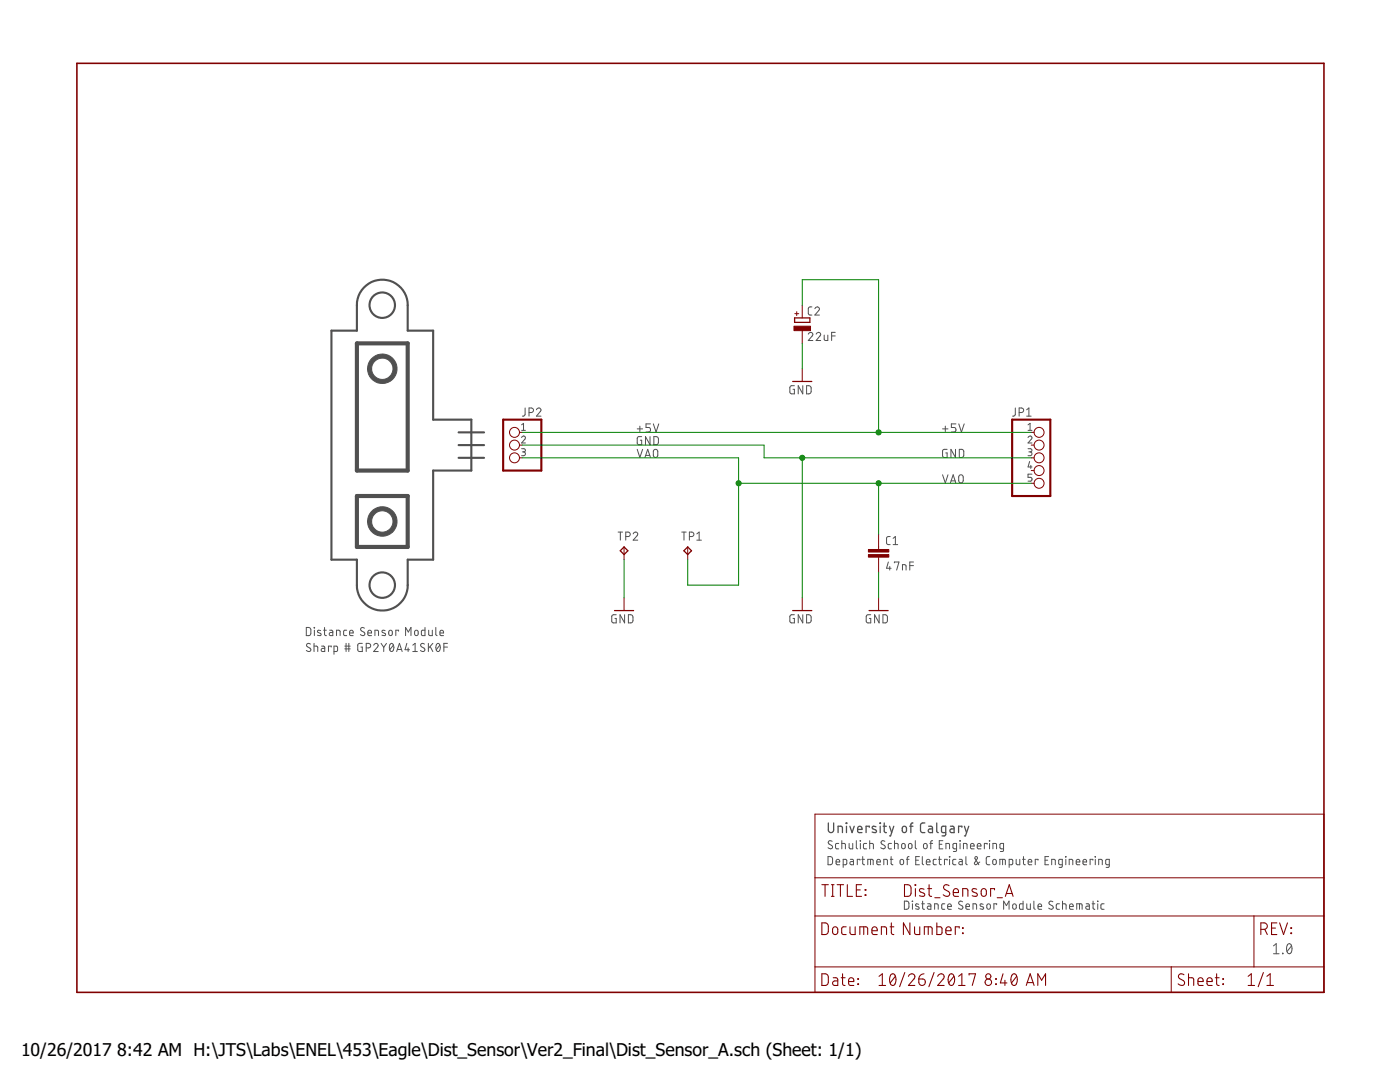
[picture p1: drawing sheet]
<svg xmlns="http://www.w3.org/2000/svg" width="279mm" height="216mm" viewBox="0 0 279 216" stroke-linecap="round" stroke-linejoin="round" font-family="sans-serif">
<defs><g id="words">
<g font-size="3.5">
<text x="4.2" y="210.7">10/26/2017</text>
<text x="23.4" y="210.7">8:42 AM H:\JTS\Labs\ENEL\453\Eagle\Dist_Sensor\Ver2_Final\Dist_Sensor_A.sch (Sheet: 1/1)</text>
</g>
</g></defs>
<g fill="none" stroke="#505050" stroke-width=".42">
<path d="M72.6 57.4a5.1 5.1 0 0 1 5.6-1.2 5.1 5.1 0 0 1 3.2 4.7v5.1h5v17.7h7.7v10.2h-7.7v17.8h-5v5.1a5.1 5.1 0 0 1-5.1 5 5.1 5.1 0 0 1-5.1-5v-5.1h-5.1v-45.7h5.1v-5.1a4.9 4.9 0 0 1 1.4-3.5zM91.5 86.3h5.1M91.5 88.8h5.1M91.5 91.4h5.1"/>
<circle cx="76.3" cy="60.9" r="2.54"/>
<circle cx="76.3" cy="116.8" r="2.54"/>
</g>
<path d="M71.2 68.5h10.2v25.4h-10.2zM71.2 99h10.2v10.1h-10.2z" fill="none" stroke="#505050" stroke-width=".83"/>
<g fill="#505050" stroke="#505050" stroke-width=".2">
<path d="M74.1 102.1a2.95 2.95 0 0 1 4.7 .4 2.95 2.95 0 0 1-1.7 4.4 2.95 2.95 0 0 1-3.8-2.8h.9a2.14 2.14 0 0 1 3.1-1.8 2.14 2.14 0 0 1 .2 3.6 2.14 2.14 0 0 1-3.3-1.5v-.3h-.9a2.83 2.83 0 0 1 .8-2z" fill-rule="evenodd"/>
<path d="M74.1 71.6a2.95 2.95 0 0 1 4.7 .4 2.95 2.95 0 0 1-1.7 4.4 2.95 2.95 0 0 1-3.8-2.8h.9a2.14 2.14 0 0 1 3.1-1.8 2.14 2.14 0 0 1 .2 3.6 2.14 2.14 0 0 1-3.3-1.4v-.4h-.9a2.94 2.94 0 0 1 .8-2z" fill-rule="evenodd"/>
</g>
<g fill="none" stroke="#505050" stroke-width=".2">
<path d="M158.5 77l-.8 .1-.1 .2 .1 1.2 .8 .1v-.9h-.2M160.2 77v1.6l-.9-1.6v1.6M161 77l.7 .1a1.33 1.33 0 0 1 .1 1.2l-.2 .2-.6 .1zM161.3 66.7a.45 .45 0 0 1 .6-.4 .45 .45 0 0 1 .2 .7l-.8 .9h.9M162 61.2l-.5 .1-.2 .3 .1 1.1 .1 .1 .5 .1M162.6 61.6a.45 .45 0 0 1 .7-.3 .45 .45 0 0 1 .1 .7l-.8 .9h.9M162.9 66.7a.44 .44 0 0 1 .6-.4 .44 .44 0 0 1 .1 .7l-.7 .9h.9M164.5 66.9v.9l.3 .1h.4v-1M166 67h.7M166.7 66.3h-.7v1.6M104.1 87.3a.38 .38 0 0 1 .5-.3 .38 .38 0 0 1 .2 .6l-.7 .8h.8M104.1 89.5l.6 .1 .2 .2-.2 .3-.5 .1"/>
<path d="M104.1 85.9h.8M104.1 84.8l.4-.3v1.4M104.5 90.2a.38 .38 0 0 1 .4 .4 .38 .38 0 0 1-.4 .3h-.4M104.8 81.4v1.4l-.6 .2M105.6 82.3h.4a.46 .46 0 0 0 .5-.4 .46 .46 0 0 0-.5-.5h-.4v1.6M107.1 81.8a.44 .44 0 0 1 .6-.4 .44 .44 0 0 1 .1 .7l-.7 .9h.9M127.2 85.6h1M127.2 89.7l.5 1.6 .5-1.6M127.7 85v1.1M128.1 87.1h-.7l-.2 .2v1.1l.2 .3 .7 .1v-1h-.3M128.7 91.3l.6-1.6 .5 1.6M128.9 90.9h.8"/>
<path d="M129.7 87.1v1.7l-.9-1.7v1.7M129.8 84.6h-.9v.7h.6a.46 .46 0 0 1 .3 .5 .46 .46 0 0 1-.3 .4h-.6M130.4 84.6l.5 1.6 .6-1.6M130.5 87.1l.6 .1 .3 .2v.9l-.3 .4-.6 .1zM130.5 89.8l.3-.1 .3 .1 .2 1a.44 .44 0 0 1-.5 .5 .44 .44 0 0 1-.4-.5zM188.1 85.6h1.1M188.1 94.7l.6 1.7 .5-1.7M188.7 85v1.1M189 89.7h-.7l-.2 .2 .1 1.3 .8 .1v-.9h-.3M189.7 96.4l.5-1.7 .6 1.7M189.8 95.9h.8M190.7 89.7v1.6l-.9-1.6v1.6"/>
<path d="M190.8 84.6h-.9v.7h.5a.46 .46 0 0 1 .4 .5 .46 .46 0 0 1-.4 .4h-.5M191.3 84.6l.6 1.6 .5-1.6M191.5 89.7h.6l.2 .2v1.1l-.2 .2-.6 .1zM191.5 94.9l.3-.2 .3 .2 .1 .3v.7a.46 .46 0 0 1-.4 .5 .46 .46 0 0 1-.5-.5zM202.6 81.4v1.4l-.5 .2M203.4 82.3h.5a.46 .46 0 0 0 .4-.4 .46 .46 0 0 0-.4-.5h-.5v1.6M204.9 83h.9M204.9 81.8l.4-.4v1.6M205.2 87.3a.38 .38 0 0 1 .5-.3 .38 .38 0 0 1 .1 .6l-.6 .8h.8M205.2 89.5l.6 .1 .2 .2-.2 .3-.5 .1M205.2 84.8l.4-.3v1.4M205.2 85.9h.8"/>
<path d="M205.5 92.1l-.3 1.1h.8M205.6 90.2a.38 .38 0 0 1 .4 .4 .38 .38 0 0 1-.4 .3h-.4M205.7 92.9v.6M206 94.6h-.8v.6h.4a.39 .39 0 0 1 .4 .4 .39 .39 0 0 1-.4 .4h-.4M123.4 106.2h.8M123.8 106.2v1.6M124.9 107.1h.4a.44 .44 0 0 0 .5-.5 .44 .44 0 0 0-.5-.4h-.4v1.6M126.4 106.5a.45 .45 0 0 1 .6-.3 .45 .45 0 0 1 .1 .7l-.7 .9h.9M136.1 106.2h.8M136.5 106.2v1.6M137.6 107.1h.4a.44 .44 0 0 0 .5-.5 .44 .44 0 0 0-.5-.4h-.4v1.6M139.1 106.5l.4-.3v1.6"/>
<path d="M139.1 107.8h.9M177.3 112.1l-.4 1.3h.9M177.6 113v.7M177.7 107.1h-.5l-.3 .3 .1 1.1 .2 .1 .5 .1M178.2 108.7h1M178.2 107.4l.5-.3v1.6M178.5 112.3v-.2h.9l-.5 1.6M180.1 113.7v-1l.7 .1v.9M181.6 112.9h.7M182.3 112.1h-.7v1.6M61.1 125.2h.7l.2 .3v.9l-.2 .4h-.7zM62 128.5l-.5-.1-.2 .1-.1 .2 .1 .3 .5 .3a.38 .38 0 0 1 .2 .5 .38 .38 0 0 1-.5 .2l-.4-.2"/>
<path d="M62.7 128.9l.7 .2v.9M62.7 128.4v1.6M62.7 125.2l.1 .1zM62.7 125.8v1M64 125.8h-.4l-.2 .2 .7 .5v.2l-.2 .1-.5-.1M64.2 128.9h.4l.2 .3v.8h-.5l-.2-.2 .1-.3 .6-.1M64.6 125.8h.5M64.8 125.2v1.5l.3 .1M65.8 125.8h.5l.1 .2v.8h-.5l-.2-.2 .1-.3 .6-.1M66.1 129.1v-.2h-.5v1.1M66.7 130h.5l.2-.2-.2-.8-.5-.1v1.7M67.2 126.8v-1l.6 .1 .1 .9"/>
<path d="M68.8 128.9h1.1M68.8 129.5h1.1M69.1 128.4v1.6M69.2 125.8h-.5l-.1 .2v.7l.6 .1M69.6 128.4v1.6M69.8 126.3h.7a.38 .38 0 0 0-.3-.5 .38 .38 0 0 0-.4 .3v.6l.7 .1M72.3 128.4h-.5l-.4 .2v1.2l.2 .2h.7v-.9h-.3M72.7 125.3a.41 .41 0 0 0-.5-.1 .41 .41 0 0 0-.1 .6l.5 .4a.44 .44 0 0 1 0 .6 .44 .44 0 0 1-.7-.2M73.1 129.3h.4a.46 .46 0 0 0 .5-.5 .46 .46 0 0 0-.5-.4h-.4v1.6M73.4 126.3h.7a.39 .39 0 0 0-.2-.5 .39 .39 0 0 0-.5 .3l.1 .6 .6 .1M74.6 128.7a.45 .45 0 0 1 .6-.3 .45 .45 0 0 1 .1 .7l-.7 .9h.9M74.8 126.8v-1l.7 .1v.9"/>
<path d="M76.1 128.4l.5 .8M76.6 129.2v.8M76.9 125.8h-.4l-.3 .2 .7 .5v.2l-.2 .1-.5-.1M77.1 128.4l-.5 .8M77.7 125.9l.2-.1 .3 .1 .1 .6a.36 .36 0 0 1-.4 .3 .36 .36 0 0 1-.3-.3zM77.9 128.5l.2-.1a.95 .95 0 0 1 0 1.6 .98 .98 0 0 1-.2-1.5zM78.5 128.7l-.7 .9M79.2 130l.5-1.6 .6 1.6M79.3 129.6h.8M79.5 125.9v-.1h-.5v1M80.9 126.8v-1.6l.6 .9 .5-.9v1.6M81.2 128.4l-.4 1.2h.9"/>
<path d="M81.4 129.3v.7M82.4 130h.9M82.4 128.7l.4-.3v1.6M82.8 125.9l.3-.1 .3 .1 .1 .6a.36 .36 0 0 1-.4 .3 .36 .36 0 0 1-.4-.3zM84.7 128.5a.41 .41 0 0 0-.6-.1 .41 .41 0 0 0-.1 .6l.6 .3a.44 .44 0 0 1 0 .7 .44 .44 0 0 1-.7-.2M84.8 125.2v1.6h-.6l-.1-.2 .1-.8h.6M85.5 128.4v1.6M85.6 125.8v.9l.2 .1h.5v-1M85.9 129l.5 1M86.4 128.4l-.9 1M87 125.2v1.4l.2 .2M87.2 128.5l.2-.1a.95 .95 0 0 1 0 1.6 1.02 1.02 0 0 1-.2-1.5z"/>
<path d="M87.8 128.7l-.7 .9M87.8 126.3h.7a.38 .38 0 0 0-.2-.5 .38 .38 0 0 0-.5 .3l.1 .6 .6 .1M88.6 129.1h.7M89.3 128.4h-.7v1.6M123 122.7h-.6l-.3 .2v1l.2 .4h.7v-.9h-.3M124.7 122.7v1.6l-1-1.6v1.6M125.4 122.7h.6l.3 .3v.8l-.3 .5h-.6zM158.5 122.7h-.5l-.3 .2-.1 1 .3 .4h.6v-.9h-.2M160.2 122.7v1.6l-.9-1.6v1.6M161 122.7h.6l.2 .3 .1 .8-.3 .5h-.6zM173.8 122.7h-.6l-.3 .2v1l.2 .4h.7v-.9h-.3M175.5 122.7v1.6l-1-1.6v1.6"/>
<path d="M176.2 122.7h.6l.3 .3v1l-.3 .3h-.6zM165.2 170.9l.7 .1 .2 .2 .1 .9-.3 .4-.7 .1zM166.1 167.9l-.6-.1-.2 .3 .1 .2 .6 .4a.4 .4 0 0 1 0 .6 .4 .4 0 0 1-.6 0l-.2-.2M166.9 172h.7a.38 .38 0 0 0-.3-.5 .38 .38 0 0 0-.4 .3v.7l.7 .1M167.4 168.3h-.5l-.1 .3v.7l.6 .1M168 168.3l.7 .1v1M168 167.7v1.7M168.3 172.6l.5-.1 .2-.1v-.7l-.2-.2h-.5v1.6M169.5 168.3v.9l.2 .2h.5v-1.1M169.7 171.5h.5l.1 .2v.9l-.5-.1-.2-.2 .1-.3 .6-.1M170.9 167.7v1.4l.3 .3M171.6 171.6v-.1h-.5v1.1"/>
<path d="M171.7 167.7v.1zM171.7 168.3v1.1M172 171.5h.5M172.2 170.9v1.5l.3 .2M173 168.3h-.5l-.2 .3 .1 .7 .6 .1M173.2 172.6v-1.1h1l.1 1.1M173.6 168.3l.7 .1v1M173.6 167.7v1.7M173.7 171.5v1.1M175 172h.7a.38 .38 0 0 0-.3-.5 .38 .38 0 0 0-.4 .3l.1 .7 .6 .1M176.4 172.6v-1.1l.7 .1v1M176.6 167.9l-.2-.1a.38 .38 0 0 0-.5 .1 .38 .38 0 0 0 .1 .5l.5 .3a.41 .41 0 0 1 .1 .6 .41 .41 0 0 1-.7 0l-.1-.2"/>
<path d="M177.7 171.5h.5M177.8 170.9l.1 1.5 .3 .2M177.9 168.3h-.5l-.1 .3 .1 .7 .5 .1M178.5 168.3l.7 .1v1M178.5 167.7v1.7M179.7 171.6l.3-.1 .2 .1 .1 .6a.36 .36 0 0 1-.3 .4 .36 .36 0 0 1-.4-.4zM180 168.4l.3-.1 .3 .1 .1 .6a.36 .36 0 0 1-.4 .4 .36 .36 0 0 1-.4-.4zM180.5 179.8h.6l.3 .3v.9l-.3 .4h-.6zM180.9 171.5h.5M181.4 168.4l.3-.1 .2 .1 .1 .6a.36 .36 0 0 1-.3 .4 .36 .36 0 0 1-.4-.4zM181.4 170.9l-.2 .1-.1 .2v1.4M182.1 179.8v.1z"/>
<path d="M182.7 167.7v1.4l.2 .3M182.8 171.6h.5M183.5 170.9h-.7v1.7h.7M184.1 170.9v1.4l.2 .3M184.1 179.8v1.5l.4 .1M184.4 168.4l.3-.1 .2 .1 .1 .6a.37 .37 0 0 1-.3 .4 .37 .37 0 0 1-.4-.4zM184.9 172h.7a.38 .38 0 0 0-.3-.5 .38 .38 0 0 0-.4 .3l.1 .7 .6 .1M185.6 168.3h.5M186.1 167.7l-.3 .2v1.5M186.9 171.5h-.5l-.2 .2 .1 .8 .6 .1M187.3 171.5h.6M187.5 168.5h.5"/>
<path d="M187.5 170.9v1.5l.4 .2M188.2 167.7h-.7v1.7h.7M188.8 169.4v-1.1l.7 .1v1M189 171.6v-.1h-.5v1.1M189.5 170.9l.1 .1zM189.5 171.5v1.1M190.8 171.5h-.5l-.2 .2 .1 .8 .6 .1M190.9 169.4h-.5l-.2-.2 .1-.8 .6-.1v1.5l-.6 .1M191.4 171.5h.5l.1 .2v.9l-.5-.1-.2-.2 .1-.3 .6-.1M191.6 167.7v.1zM191.6 168.3v1.1M192.1 179.9a.41 .41 0 0 0-.6 0 .41 .41 0 0 0 0 .6l.5 .3a.41 .41 0 0 1 0 .6 .41 .41 0 0 1-.6-.1l-.1-.1"/>
<path d="M192.3 169.4v-1.1l.7 .1v1M192.8 170.9v1.4l.2 .3M193.7 168.8h.7a.38 .38 0 0 0-.3-.5 .38 .38 0 0 0-.4 .4l.1 .6 .6 .1M195 168.8h.8a.38 .38 0 0 0-.3-.5 .38 .38 0 0 0-.5 .4l.1 .6 .7 .1M195.5 172l-.6 .5a.26 .26 0 0 1-.4 0 .26 .26 0 0 1 0-.4l.6-.8a.27 .27 0 0 0-.3-.4 .27 .27 0 0 0-.2 .4l.7 1.3M197 168.5v-.2h-.6v1.1M197.4 167.7l.1 .1zM197.5 168.3v1.1M197.5 170.9h-.5l-.2 .4v1l.2 .2 .5 .1M198.2 169.4v-1.1l.7 .1v1M198.2 171.6l.3-.1 .2 .1 .1 .6a.36 .36 0 0 1-.3 .4 .36 .36 0 0 1-.4-.4zM199.5 172.6v-1.1h1.1v1.1"/>
<path d="M200.1 171.5v1.1M200.3 169.4h-.6l-.1-.2v-.8l.7-.1v1.5l-.7 .1M201.4 172.6l.6-.1 .1-.1-.1-.9h-.6v1.6M202.8 171.5v.9l.3 .2h.4v-1.1M204.1 171.5h.5M204.2 179.8v1.6h-.6l-.1-.2v-.8l.7-.1M204.3 170.9v1.5l.3 .2M205.2 172h.7a.38 .38 0 0 0-.2-.5 .38 .38 0 0 0-.5 .3l.1 .7 .6 .1M206.3 179.8v1.4l.3 .2M207.2 171.6v-.1h-.6v1.1M208.6 171.6h.5M209.3 170.9h-.7v1.7h.7"/>
<path d="M209.9 172.6v-1.1l.7 .1v1M210.1 179.9a.42 .42 0 0 0-.6-.1 .42 .42 0 0 0-.1 .6l.7 .4a.42 .42 0 0 1-.1 .6 .42 .42 0 0 1-.5-.1l-.2-.1M212 172.6l-.5-.1-.2-.1v-.7l.2-.2h.5v1.3l-.1 .3h-.5M212 179.8v1.6M212.6 170.9l.1 .1zM212.7 171.5v1.1M213.4 172.6v-1.1l.7 .1v1M214.8 172h.7a.38 .38 0 0 0-.3-.5 .38 .38 0 0 0-.4 .3l.1 .7 .6 .1M216.1 172h.8a.38 .38 0 0 0-.3-.5 .38 .38 0 0 0-.5 .3l.1 .7 .7 .1M218.1 171.6v-.1h-.5v1.1M218.1 179.8l.1 1.5 .3 .1M218.5 170.9l.1 .1z"/>
<path d="M218.6 171.5v1.1M219 179.8l.1 .1zM219.3 172.6v-1.1l.6 .1 .1 1M221.4 172.6l-.6-.1-.1-.1v-.7l.1-.2h.6v1.3l-.1 .3h-.6M182.1 180.3v1.1M183.3 180.4l-.4-.1-.2 .3 .7 .5v.2l-.2 .1-.5-.1M183.9 180.3h.6M185.1 180.3l.5 .1 .2 .2v.8h-.6l-.1-.2v-.3l.7-.1M186.5 181.4v-1.1l.7 .2v.9M188.6 180.3l-.5 .1-.2 .2 .1 .8h.6M189.1 180.9h.7a.38 .38 0 0 0-.2-.5 .38 .38 0 0 0-.5 .3l.1 .7h.6M192.8 180.9h.7a.38 .38 0 0 0-.3-.5 .38 .38 0 0 0-.4 .3v.7h.7"/>
<path d="M194.2 181.4v-1.1l.7 .2v.9M196.2 180.4l-.4-.1-.2 .3 .7 .5v.2l-.2 .1-.5-.1M197 180.4l.3-.1 .2 .1 .2 .7a.36 .36 0 0 1-.4 .3 .36 .36 0 0 1-.4-.3zM198.9 180.5v-.2h-.5v1.1M200.3 181.4v-1.6l.6 .9 .5-.9v1.6M202.2 180.4l.3-.1 .2 .1 .1 .7a.36 .36 0 0 1-.3 .3 .36 .36 0 0 1-.4-.3zM204.9 180.3v1l.3 .1h.4v-1.1M207.2 180.9h.7a.38 .38 0 0 0-.3-.5 .38 .38 0 0 0-.4 .3v.7h.7M211.4 180.3l-.4 .1-.2 .2 .1 .8h.5M212 180.3l.7 .2 .1 .9M213.4 180.9h.8a.39 .39 0 0 0-.3-.5 .39 .39 0 0 0-.5 .3l.1 .7h.7M214.9 181.4v-1.1l1 .1 .1 1"/>
<path d="M215.4 180.3v1.1M216.8 180.3l.4 .1 .2 .2v.8h-.5l-.2-.2v-.3l.7-.1M218 180.3h.5M219.1 180.3v1.1M220.3 180.3l-.4 .1-.2 .2 .1 .8h.5M254.1 188.7l.6-.4v2M254.1 190.3h1.2M255.9 190.2l.2 .1zM257 188.4l.1-.1a.82 .82 0 0 1 .7 1.2v.3a.49 .49 0 0 1-.5 .5 .49 .49 0 0 1-.5-.5v-.7zM257.7 188.7l-.8 1.2"/>
</g>
<g fill="none" stroke="#505050" stroke-width=".25">
<path d="M165.3 164.2v1.4a.53 .53 0 0 0 .5 .5 .53 .53 0 0 0 .6-.5v-1.4M167.3 166.1v-1.2h.6l.2 .2v1M168.9 164.2l.1 .1zM168.9 164.9v1.2M169.6 164.9l.5 1.2 .4-1.2M171.2 165.5h.8a.45 .45 0 0 0-.3-.6 .45 .45 0 0 0-.5 .4l.1 .8h.7M173.5 165.1v-.2h-.7v1.2M174.8 165l-.6-.1-.1 .3 .8 .5v.3l-.3 .1-.5-.1M175.6 164.2l.1 .1zM175.7 164.9v1.2M176.3 164.9h.6M176.5 164.2v1.7l.4 .2"/>
<path d="M177.5 164.9l.4 1.2M178.4 164.9l-.7 1.9h-.2M180.2 165l.3-.1 .3 .1 .1 .7a.42 .42 0 0 1-.4 .4 .42 .42 0 0 1-.4-.4zM181.5 164.9h.7M182.2 164.2l-.4 .2v1.7M184.6 164.2l-.6 .1-.3 .3v1.3l.3 .2h.6M185.3 164.9h.6l.2 .2v1h-.5a.37 .37 0 0 1-.4-.3 .37 .37 0 0 1 .4-.4h.5M186.9 164.2v1.6l.1 .3h.3M188.7 166.1h-.6l-.2-.2v-.7l.2-.3h.6v1.6l-.1 .3h-.6M189.7 164.9h.5l.2 .2v1h-.5a.37 .37 0 0 1-.3-.3 .37 .37 0 0 1 .3-.4h.5M192 165.1v-.2h-.7v1.2M192.5 164.9l.4 1.2"/>
<path d="M193.3 164.9l-.6 1.9h-.2"/>
</g>
<g fill="none" stroke="#800000" stroke-width=".2">
<path d="M158.6 62.6h.8M159 62.2v.8M160.1 60.9v2.5M160.1 66v2.5M160.1 73.6v2.5M103.7 86.3h.5M103.7 88.8h.5M103.7 91.4h.5M205.8 86.3h.6M205.8 88.8h.6M205.8 91.4h.6M205.8 93.9h.6"/>
<path d="M205.8 96.4h.6M124.5 109.1v2.6M124.5 119.3v2.5M137.2 109.1v2.6M160.1 119.3v2.5M175.3 106.6v3M175.3 111.2v3M175.3 119.3v2.5M162.6 162.5h101.6v35.5h-101.6zM162.6 175.2h101.6M162.6 182.8h101.6M162.6 192.9h101.6"/>
<path d="M233.7 192.9v5.1M250.3 182.8v10.1"/>
<circle cx="102.7" cy="91.4" r=".99"/>
<circle cx="102.7" cy="88.8" r=".99"/>
<circle cx="102.7" cy="86.3" r=".99"/>
<circle cx="207.4" cy="88.8" r=".99"/>
<circle cx="207.4" cy="91.4" r=".99"/>
<circle cx="207.4" cy="93.9" r=".99"/>
<circle cx="207.4" cy="96.4" r=".99"/>
<circle cx="207.4" cy="86.3" r=".99"/>
</g>
<g fill="#800000" stroke="#800000" stroke-width=".2">
<path d="M173.3 109.6h4.1v.6h-4.1z"/>
<path d="M173.3 110.7h4.1v.5h-4.1z"/>
<path d="M158.5 65.1h3.3v.9h-3.3z"/>
</g>
<path d="M158.2 76.1h3.8M158.6 63.4h3v.9h-3zM123.8 109.9l.7-.8 .8 .8-.8 .8zM136.5 109.9l.7-.8 .8 .8-.8 .8zM122.6 121.8h3.8M158.2 121.8h3.8M173.4 121.8h3.8" fill="none" stroke="#800000" stroke-width=".25"/>
<path d="M100.4 83.7h7.6v10.2h-7.6zM202 83.7h7.6v15.3h-7.6z" fill="none" stroke="#800000" stroke-width=".42"/>
<path d="M15.3 12.6h248.9v185.4h-248.9z" fill="none" stroke="#800000" stroke-width=".32"/>
<g fill="none" stroke="#800000" stroke-width=".21">
<path d="M164 176.5h1.3M164.7 176.5v2.4M165.9 176.5h.6M165.9 178.9h.6M166.2 176.5v2.4M167.1 176.5h1.3M167.7 176.5v2.4M169.1 176.5v2.4h1M170.9 177.6h.8M171.9 176.5h-1v2.4h1M172.7 177.5l.1 .1zM172.7 178.5l.1 .2z"/>
<path d="M180.5 176.5a1.16 1.16 0 0 1 1.2 .3l.1 .4-.1 1.4-.3 .2-.9 .1zM182.6 176.5l.2 .2zM182.7 177.3v1.6M184.4 177.4l-.7-.1-.2 .4 .2 .3 .8 .3v.4a.87 .87 0 0 1-1 0M185.1 177.3h.8M185.4 176.5v2.1l.5 .3M186.6 179.1h1M189.4 176.7a.58 .58 0 0 0-.9-.1 .58 .58 0 0 0 .1 .9l.7 .4a.58 .58 0 0 1 .1 .9 .58 .58 0 0 1-.9-.1l-.3-.2M190.2 178.1h1.1a.55 .55 0 0 0-.4-.8 .55 .55 0 0 0-.7 .5l.2 1 .9 .1M192.1 178.9v-1.6l1 .1 .1 1.5M194.9 177.4l-.7-.1-.2 .4 1 .6v.4a.85 .85 0 0 1-1 0M195.9 177.5l.5-.2a.92 .92 0 0 1 .2 1.5l-.4 .1-.3-.2-.1-.3z"/>
<path d="M198.5 177.6v-.3h-.8v1.6M199 179.1h1M200.6 178.9l.8-2.4 .8 2.4M200.8 178.3h1.2M164 194.3h.9l.4 .5v1.2l-.1 .4-.3 .2h-.9zM164 184.1l.9 .1 .4 .4v1.2l-.1 .4-.3 .3h-.9zM166.3 195.1h.6l.3 .4v1.1h-.6a.46 .46 0 0 1-.4-.4 .46 .46 0 0 1 .4-.5h.6M166.3 185.1l.5-.2a.92 .92 0 0 1 .1 1.5l-.3 .1-.4-.4zM167.9 195.1h.8M168.1 194.3l.1 2.1 .5 .2M168.9 184.9l-.7 .1-.2 .3 .1 1.1 .8 .1M169.4 195.9h1a.54 .54 0 0 0-.4-.8 .54 .54 0 0 0-.6 .5l.1 .9 .9 .1"/>
<path d="M169.6 184.9v1.2l.2 .3 .2 .1h.7v-1.6M171.2 195.3l.1 .1zM171.2 196.3l.1 .1zM171.6 186.5v-1.6l1.4 .1 .2 .3v1.2M172.4 184.9v1.6M174 185.7h1.1a.56 .56 0 0 0-.4-.8 .56 .56 0 0 0-.7 .5l.1 1 1 .1M175.4 196.6h1.3M175.4 194.8l.7-.5v2.3M175.9 186.5v-1.6l.9 .1 .1 1.5M177.6 184.9h.8M177.8 194.5a.54 .54 0 0 1 .6-.1 .54 .54 0 0 1 .3 .5 1.34 1.34 0 0 1-.5 1.7 1.42 1.42 0 0 1-.4-2.1zM177.9 184.1v2.1l.5 .3"/>
<path d="M178.7 194.8l-1 1.3M180.6 194.1l-1.1 2.8M181.3 194.8a.64 .64 0 0 1 .9-.5 .64 .64 0 0 1 .2 1l-1.1 1.3h1.3M181.6 184.1v2.4l-1.3-2.4v2.4M182.5 184.9v1.3l.4 .3h.7v-1.6M183.4 195.3h.7a.66 .66 0 0 1 .6 .8 .66 .66 0 0 1-.7 .5 .66 .66 0 0 1-.6-.6zM184.4 194.3l-.7 .3-.3 .7M184.5 186.5v-1.6l1.4 .1 .1 1.5M185.3 184.9v1.6M186.4 194.1l-1 2.8M187 184.1v2.4h.8l.2-.3v-1l-.2-.2-.8-.1M187.1 194.8a.64 .64 0 0 1 1-.5 .64 .64 0 0 1 .1 1l-1.1 1.3h1.3"/>
<path d="M188.8 185.7h1a.55 .55 0 0 0-.3-.8 .55 .55 0 0 0-.7 .5l.1 1 .9 .1M189.5 194.5a.55 .55 0 0 1 .6-.1 .55 .55 0 0 1 .3 .5 1.32 1.32 0 0 1-.5 1.7 1.4 1.4 0 0 1-.4-2.1zM190.4 194.8l-1.1 1.3M191.3 196.6h1.3M191.3 194.8l.7-.5v2.3M191.4 185.2v-.3h-.8v1.6M192.1 186.2l.1 .1zM192.1 185.1l.1 .2zM193.4 194.6v-.3h1.3l-.7 2.3M198.7 196.3l.1 .1zM198.7 195.3l.1 .1zM200.2 194.3l-.6 1.8h1.4"/>
<path d="M200.6 195.6v1M202 194.5a.53 .53 0 0 1 .6-.1 .53 .53 0 0 1 .3 .5 1.34 1.34 0 0 1-.5 1.7 1.4 1.4 0 0 1-.4-2.1zM202.9 194.8l-1 1.3M204.8 196.6l.8-2.3 .8 2.3M205 196.1h1.2M207.1 196.6v-2.3l.8 1.3 .8-1.3v2.3M236.3 194.5a.58 .58 0 0 0-.9-.1 .58 .58 0 0 0 0 .9l.8 .4a.54 .54 0 0 1 .1 .7 .54 .54 0 0 1-.7 .2l-.5-.3M237.2 195.1l.9 .1 .1 1.4M237.2 194.3v2.3M239.1 195.9h1a.54 .54 0 0 0-.4-.8 .54 .54 0 0 0-.6 .5l.1 .9 .9 .1M240.9 195.9h1a.54 .54 0 0 0-.4-.8 .54 .54 0 0 0-.6 .5l.1 .9 .9 .1M242.5 195.1h.8"/>
<path d="M242.8 194.3v2.1l.5 .2M244.1 196.3l.1 .1zM244.1 195.3l.1 .1zM249.1 196.6h1.3M249.1 194.8l.6-.5v2.3M251.6 185.4h.7a.65 .65 0 0 0 .6-.6 .65 .65 0 0 0-.6-.7h-.7v2.4M252.1 194.1l-1 2.8M252.4 185.4l.5 1.1M252.8 196.6h1.3M252.8 194.8l.7-.5v2.3M253.8 185.2h.8M254.8 184.1h-1v2.4h1"/>
<path d="M255.4 184.1l.8 2.4 .7-2.4M257.6 185.1l.2 .2zM257.6 186.2l.2 .1z"/>
<circle cx="197.2" cy="194.8" r=".52"/>
<circle cx="197.2" cy="196" r=".65"/>
</g>
<path d="M160.1 60.9v-5.1h15.2v30.5M160.1 68.5v5.1M104.2 86.3h101.6M104.2 88.8h48.3v2.6h53.3M104.2 91.4h43.2v25.4h-10.2v-5.1M147.4 96.4h58.4M160.1 91.4v27.9M175.3 96.4v10.2M124.5 111.7v7.6M175.3 114.2v5.1" fill="none" stroke="#008000" stroke-width=".2"/>
<g fill="#008000" stroke="#008000" stroke-width=".2">
<circle cx="175.3" cy="86.3" r=".51"/>
<circle cx="160.1" cy="91.4" r=".51"/>
<circle cx="147.4" cy="96.4" r=".51"/>
<circle cx="175.3" cy="96.4" r=".51"/>
</g>
<use href="#words"/>
</svg>
